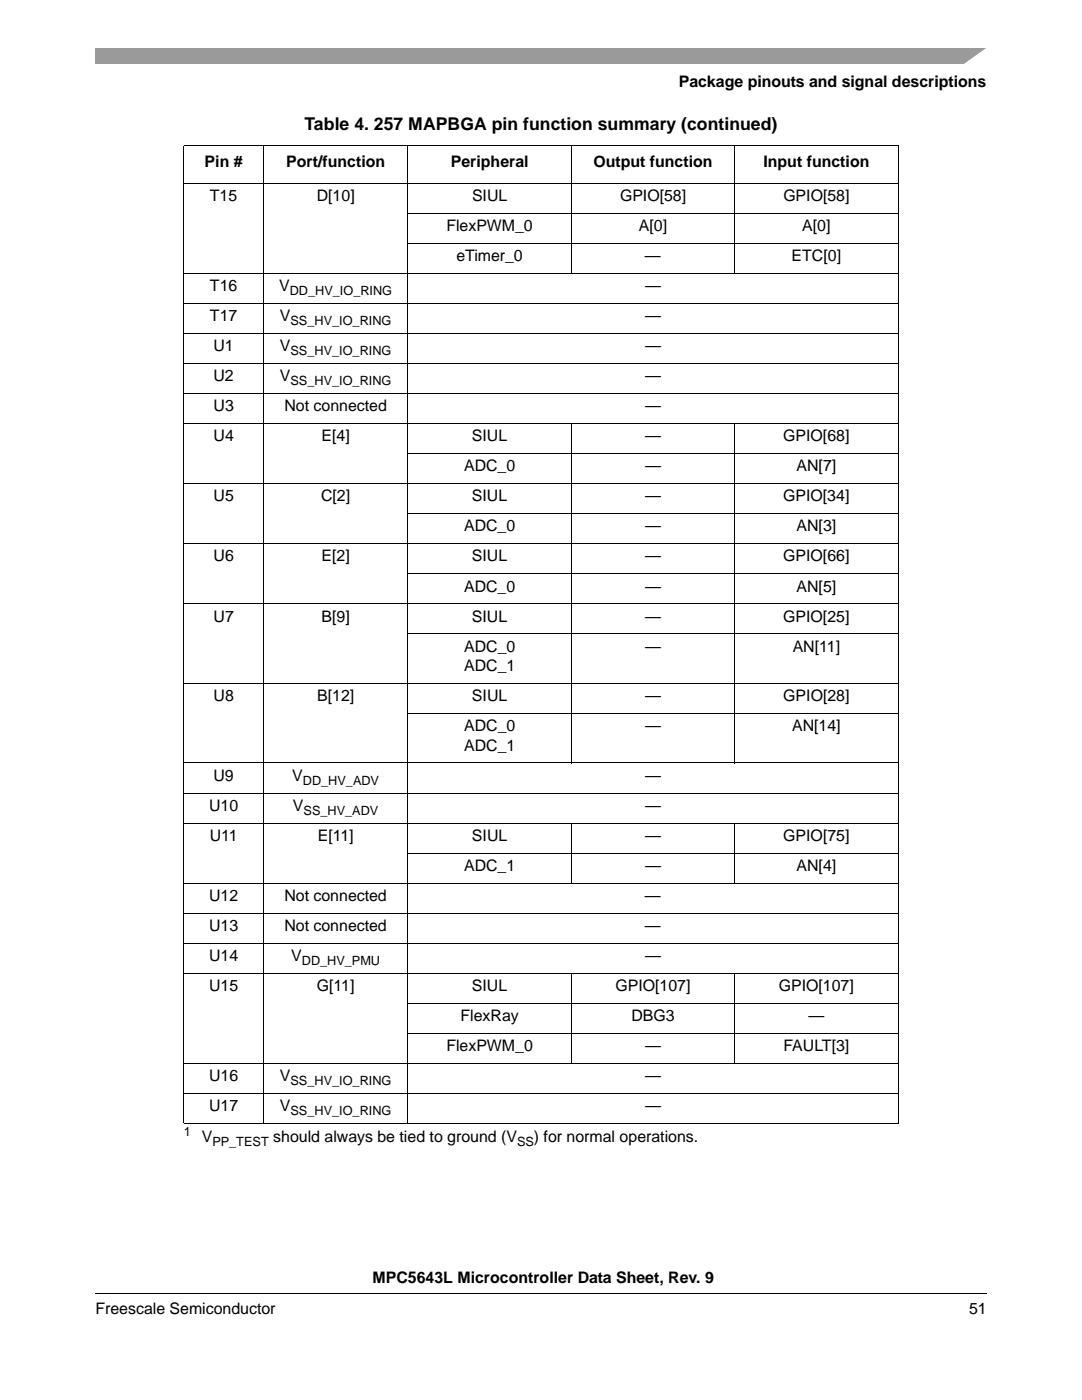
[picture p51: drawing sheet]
<svg xmlns="http://www.w3.org/2000/svg" width="216mm" height="279mm" viewBox="0 0 216 279" stroke-linecap="round" stroke-linejoin="round" font-family="sans-serif">
<defs><g id="words">
<text font-size="3.5" x="60.8" y="25.8">Table 4. 257 MAPBGA pin function summary (continued)</text>
<g font-size="3.2">
<text x="135.4" y="17.4">Package pinouts and signal descriptions</text>
<text x="40.8" y="33.4">Pin #</text>
<text x="57.1" y="33.4">Port/function</text>
<text x="90" y="33.4">Peripheral</text>
<text x="118.4" y="33.4">Output function</text>
<text x="152.3" y="33.4">Input function</text>
<text x="41.9" y="40.1">T15</text>
<text x="63.2" y="40.1">D[10]</text>
<text x="94.2" y="40.1">SIUL</text>
<text x="123.7" y="40.1">GPIO[58]</text>
<text x="156.3" y="40.1">GPIO[58]</text>
<text x="89.1" y="46.1">FlexPWM_0</text>
<text x="127.5" y="46.1">A[0]</text>
<text x="160.1" y="46.1">A[0]</text>
<text x="91.1" y="52.1">eTimer_0</text>
<text x="128.7" y="52.1">—</text>
<text x="157.9" y="52.1">ETC[0]</text>
<text x="41.9" y="58.1">T16</text>
<text x="55.7" y="58.1">V</text>
<text x="128.7" y="58.1">—</text>
<text x="41.9" y="64.1">T17</text>
<text x="55.9" y="64.1">V</text>
<text x="128.7" y="64.1">—</text>
<text x="42.6" y="70.1">U1</text>
<text x="55.9" y="70.1">V</text>
<text x="128.7" y="70.1">—</text>
<text x="42.6" y="76.1">U2</text>
<text x="55.9" y="76.1">V</text>
<text x="128.7" y="76.1">—</text>
<text x="42.6" y="82.1">U3</text>
<text x="56.8" y="82.1">Not connected</text>
<text x="128.7" y="82.1">—</text>
<text x="42.6" y="88.1">U4</text>
<text x="64.2" y="88.1">E[4]</text>
<text x="94.2" y="88.1">SIUL</text>
<text x="128.7" y="88.1">—</text>
<text x="156.3" y="88.1">GPIO[68]</text>
<text x="92.6" y="94">ADC_0</text>
<text x="128.7" y="94">—</text>
<text x="158.9" y="94">AN[7]</text>
<text x="42.6" y="100.1">U5</text>
<text x="64.1" y="100.1">C[2]</text>
<text x="94.2" y="100.1">SIUL</text>
<text x="128.7" y="100.1">—</text>
<text x="156.3" y="100.1">GPIO[34]</text>
<text x="92.6" y="106">ADC_0</text>
<text x="128.7" y="106">—</text>
<text x="158.9" y="106">AN[3]</text>
<text x="42.6" y="112">U6</text>
<text x="64.2" y="112">E[2]</text>
<text x="94.2" y="112">SIUL</text>
<text x="128.7" y="112">—</text>
<text x="156.3" y="112">GPIO[66]</text>
<text x="92.6" y="118">ADC_0</text>
<text x="128.7" y="118">—</text>
<text x="158.9" y="118">AN[5]</text>
<text x="42.6" y="124">U7</text>
<text x="64.2" y="124">B[9]</text>
<text x="94.2" y="124">SIUL</text>
<text x="128.7" y="124">—</text>
<text x="156.3" y="124">GPIO[25]</text>
<text x="92.6" y="130">ADC_0</text>
<text x="128.7" y="130">—</text>
<text x="158.2" y="130">AN[11]</text>
<text x="92.6" y="133.9">ADC_1</text>
<text x="42.6" y="139.9">U8</text>
<text x="63.3" y="139.9">B[12]</text>
<text x="94.2" y="139.9">SIUL</text>
<text x="128.7" y="139.9">—</text>
<text x="156.3" y="139.9">GPIO[28]</text>
<text x="92.6" y="145.9">ADC_0</text>
<text x="92.6" y="149.8">ADC_1</text>
<text x="128.7" y="145.9">—</text>
<text x="158.1" y="145.9">AN[14]</text>
<text x="42.6" y="155.8">U9</text>
<text x="58.3" y="155.8">V</text>
<text x="128.7" y="155.8">—</text>
<text x="41.7" y="161.8">U10</text>
<text x="58.5" y="161.8">V</text>
<text x="128.7" y="161.8">—</text>
<text x="41.8" y="167.8">U11</text>
<text x="63.4" y="167.8">E[11]</text>
<text x="94.2" y="167.8">SIUL</text>
<text x="128.7" y="167.8">—</text>
<text x="156.3" y="167.8">GPIO[75]</text>
<text x="92.6" y="173.8">ADC_1</text>
<text x="128.7" y="173.8">—</text>
<text x="158.9" y="173.8">AN[4]</text>
<text x="41.7" y="179.8">U12</text>
<text x="56.8" y="179.8">Not connected</text>
<text x="128.7" y="179.8">—</text>
<text x="41.7" y="185.8">U13</text>
<text x="56.8" y="185.8">Not connected</text>
<text x="128.7" y="185.8">—</text>
<text x="41.7" y="191.8">U14</text>
<text x="58.1" y="191.8">V</text>
<text x="128.7" y="191.8">—</text>
<text x="41.7" y="197.8">U15</text>
<text x="63.2" y="197.8">G[11]</text>
<text x="94.2" y="197.8">SIUL</text>
<text x="122.8" y="197.8">GPIO[107]</text>
<text x="155.4" y="197.8">GPIO[107]</text>
<text x="91.9" y="203.8">FlexRay</text>
<text x="126" y="203.8">DBG3</text>
<text x="161.3" y="203.8">—</text>
<text x="89.1" y="209.8">FlexPWM_0</text>
<text x="128.7" y="209.8">—</text>
<text x="156.3" y="209.8">FAULT[3]</text>
<text x="41.7" y="215.8">U16</text>
<text x="55.9" y="215.8">V</text>
<text x="128.7" y="215.8">—</text>
<text x="41.7" y="221.8">U17</text>
<text x="55.9" y="221.8">V</text>
<text x="128.7" y="221.8">—</text>
<text x="40.3" y="227.9">V</text>
<text x="54.5" y="227.9">should always be tied to ground (V</text>
<text x="106.6" y="227.9">) for normal operations.</text>
<text x="74.4" y="256.1">MPC5643L Microcontroller Data Sheet, Rev. 9</text>
<text x="19" y="262.3">Freescale Semiconductor</text>
<text x="193.4" y="262.3">51</text>
</g>
<g font-size="2.5">
<text x="57.8" y="58.9">DD_HV_IO_RING</text>
<text x="58" y="64.9">SS_HV_IO_RING</text>
<text x="58" y="70.8">SS_HV_IO_RING</text>
<text x="58" y="76.9">SS_HV_IO_RING</text>
<text x="60.4" y="156.6">DD_HV_ADV</text>
<text x="60.6" y="162.6">SS_HV_ADV</text>
<text x="60.2" y="192.6">DD_HV_PMU</text>
<text x="58" y="216.6">SS_HV_IO_RING</text>
<text x="36.7" y="226.7">1</text>
<text x="58" y="222.5">SS_HV_IO_RING</text>
<text x="42.4" y="228.7">PP_TEST</text>
<text x="103.2" y="228.7">SS</text>
</g>
</g></defs>
<path d="M19 258v.2z" fill="#000"/>
<path d="M19 258.1h177.8" fill="none" stroke="#000" stroke-width=".2"/>
<path d="M19 9.5h177.8v3.2h-177.8z" fill="#9a9a9a"/>
<path d="M192 13l5.3-3.8h1.5v3.8z" fill="#fff"/>
<path d="M36.7 224.2h142.5v1.6h-142.5z" fill="#fff"/>
<g fill="none" stroke="#000" stroke-width=".2">
<path d="M36.6 29.1h142.7M36.6 36.5h142.7M36.7 29.2v194.9M52.6 29v195.3M81.4 29v195.3M114 29v25.6M146.6 29v25.6M179.2 29.2v194.9M36.6 54.5h142.7M81.3 42.5h98M81.3 48.5h98M36.6 60.5h142.7"/>
<path d="M36.6 66.5h142.7M36.6 72.5h142.7M36.6 78.5h142.7M36.6 84.5h142.7M36.6 96.5h142.7M81.3 90.5h98M114 84.4v68M146.6 84.4v68M36.6 108.5h142.7M81.3 102.5h98M81.3 114.5h98M36.6 120.5h142.7"/>
<path d="M36.6 136.4h142.7M81.3 126.5h98M36.6 152.3h142.7M36.6 158.3h142.7M81.3 142.4h98M36.6 164.3h142.7M36.6 176.3h142.7M81.3 170.2h98M114 164.2v12.1M146.6 164.2v12.1M36.6 182.2h142.7M36.6 188.2h142.7"/>
<path d="M36.6 194.2h142.7M114 194.2v18.1M146.6 194.2v18.1M36.6 212.2h142.7M36.6 218.2h142.7M81.3 200.2h98M81.3 206.2h98M36.6 224.2h142.7"/>
</g>
<use href="#words"/>
</svg>
